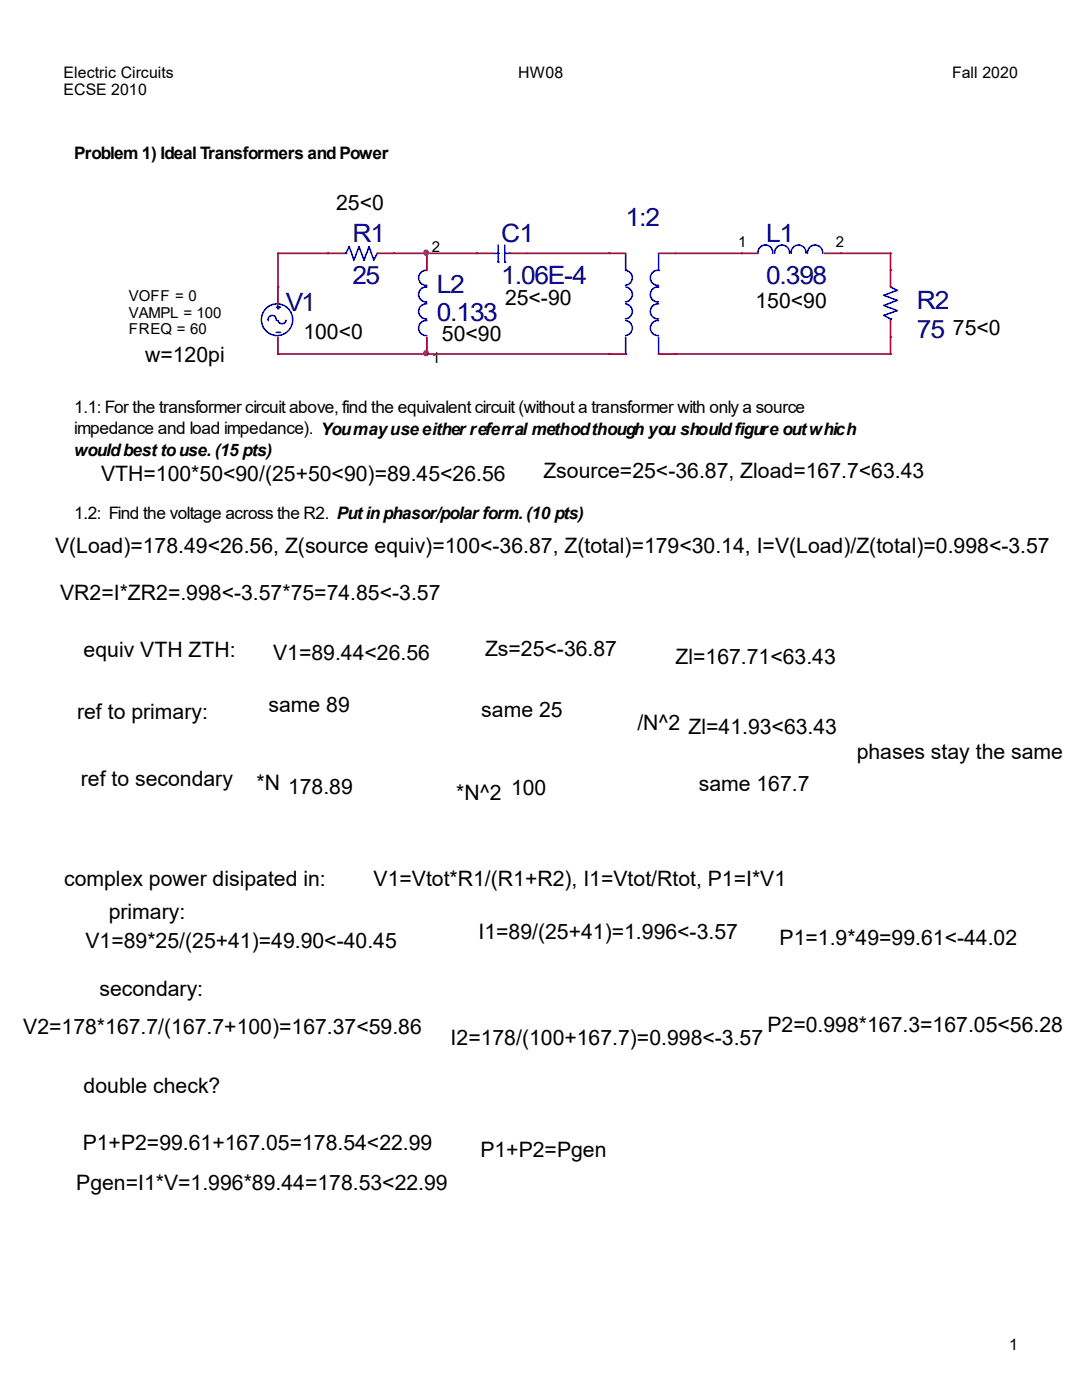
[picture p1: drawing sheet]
<svg xmlns="http://www.w3.org/2000/svg" width="216mm" height="279mm" viewBox="0 0 216 279" stroke-linecap="round" stroke-linejoin="round" font-family="sans-serif">
<defs><g id="words">
<g font-size="5" fill="#000080">
<text x="124.8" y="45">1:2</text>
<text x="70.3" y="48.4">R1</text>
<text x="100" y="48.4">C1</text>
<text x="152.9" y="48.4">L1</text>
<text x="70.3" y="56.8">25</text>
<text x="87.2" y="58.4">L2</text>
<text x="100" y="56.8">1.06E-4</text>
<text x="152.9" y="56.8">0.398</text>
<text x="57.1" y="62.1">V1</text>
<text x="87.2" y="64.1">0.133</text>
<text x="183" y="61.8">R2</text>
<text x="183" y="67.4">75</text>
</g>
<g font-size="4.2">
<text x="67.1" y="41.9">25&lt;0</text>
<text x="100.8" y="60.9">25&lt;-90</text>
<text x="150.7" y="61.5">150&lt;90</text>
<text x="60.5" y="67.7">100&lt;0</text>
<text x="88.2" y="68">50&lt;90</text>
<text x="190.1" y="66.8">75&lt;0</text>
<text x="29" y="72.3">w=120pi</text>
<text x="108.4" y="95.3">Zsource=25&lt;-36.87, Zload=167.7&lt;63.43</text>
<text x="20.2" y="96.1">VTH=100*50&lt;90/(25+50&lt;90)=89.45&lt;26.56</text>
<text x="11" y="110.3">V(Load)=178.49&lt;26.56, Z(source equiv)=100&lt;-36.87, Z(total)=179&lt;30.14, I=V(Load)/Z(total)=0.998&lt;-3.57</text>
<text x="12" y="119.8">VR2=I*ZR2=.998&lt;-3.57*75=74.85&lt;-3.57</text>
<text x="16.7" y="131">equiv VTH ZTH:</text>
<text x="54.5" y="131.8">V1=89.44&lt;26.56</text>
<text x="96.8" y="130.8">Zs=25&lt;-36.87</text>
<text x="134.8" y="132.5">Zl=167.71&lt;63.43</text>
<text x="15.4" y="143.5">ref to primary:</text>
<text x="53.6" y="142.2">same 89</text>
<text x="96" y="143.1">same 25</text>
<text x="127.2" y="145.7">/N^2 Zl=41.93&lt;63.43</text>
<text x="170.9" y="151.4">phases stay the same</text>
<text x="16.1" y="156.8">ref to secondary</text>
<text x="51.2" y="157.7">*N 178.89</text>
<text x="91" y="159.6">*N^2</text>
<text x="102" y="158.7">100</text>
<text x="139.4" y="157.9">same 167.7</text>
<text x="12.8" y="176.8">complex power disipated in:</text>
<text x="74.5" y="176.8">V1=Vtot*R1/(R1+R2), I1=Vtot/Rtot, P1=I*V1</text>
<text x="21.7" y="183.3">primary:</text>
<text x="17.1" y="189.2">V1=89*25/(25+41)=49.90&lt;-40.45</text>
<text x="95.5" y="187.4">I1=89/(25+41)=1.996&lt;-3.57</text>
<text x="155.6" y="188.7">P1=1.9*49=99.61&lt;-44.02</text>
<text x="19.8" y="198.7">secondary:</text>
<text x="4.6" y="206.3">V2=178*167.7/(167.7+100)=167.37&lt;59.86</text>
<text x="89.9" y="208.5">I2=178/(100+167.7)=0.998&lt;-3.57</text>
<text x="153.1" y="205.9">P2=0.998*167.3=167.05&lt;56.28</text>
<text x="16.7" y="218.2">double check?</text>
<text x="16.5" y="229.5">P1+P2=99.61+167.05=178.54&lt;22.99</text>
<text x="95.9" y="231">P1+P2=Pgen</text>
<text x="15.2" y="237.5">Pgen=I1*V=1.996*89.44=178.53&lt;22.99</text>
</g>
<g font-size="3.4">
<text x="14.8" y="31.8">Problem 1) Ideal Transformers and Power</text>
<text x="14.8" y="82.5">1.1: For the transformer circuit above, find the equivalent circuit (without a transformer with only a source</text>
<text x="14.8" y="86.7">impedance and load impedance). You may use either referral method though you should figure out which</text>
<text x="14.8" y="91">would best to use. (15 pts)</text>
<text x="14.8" y="103.6">1.2: Find the voltage across the R2. Put in phasor/polar form. (10 pts)</text>
</g>
<g font-size="3.2">
<text x="12.7" y="15.5">Electric Circuits</text>
<text x="103.4" y="15.5">HW08</text>
<text x="190" y="15.5">Fall 2020</text>
<text x="12.7" y="19.1">ECSE 2010</text>
<text x="201.4" y="269.5">1</text>
</g>
<g font-size="3">
<text x="86.2" y="50.3">2</text>
<text x="147.3" y="49.3">1</text>
<text x="166.8" y="49.3">2</text>
<text x="25.7" y="60">VOFF = 0</text>
<text x="25.7" y="63.4">VAMPL = 100</text>
<text x="25.7" y="66.7">FREQ = 60</text>
<text x="86.2" y="72.3">1</text>
</g>
</g></defs>
<path d="M124.8 57.3a1.5 1.5 0 0 1 1.4 1.5 1.5 1.5 0 0 1-1.4 1.5M124.8 50.6v3.3M124.8 54a1.5 1.5 0 0 1 1.4 1.5 1.5 1.5 0 0 1-1.4 1.4M131.4 54a1.5 1.5 0 0 0-1.6 1.4 1.5 1.5 0 0 0 1.6 1.5M131.4 57.3a1.5 1.5 0 0 0-1.6 1.5 1.5 1.5 0 0 0 1.6 1.5M124.8 60.7a1.5 1.5 0 0 1 1.4 1.5 1.5 1.5 0 0 1-1.4 1.4M124.8 64a1.5 1.5 0 0 1 1.4 1.5 1.5 1.5 0 0 1-1.4 1.5M131.4 60.7a1.5 1.5 0 0 0-1.6 1.4 1.5 1.5 0 0 0 1.6 1.5M131.4 64a1.5 1.5 0 0 0-1.6 1.5 1.5 1.5 0 0 0 1.6 1.5" fill="none" stroke="#00f" stroke-width=".32"/>
<circle cx="124.8" cy="53.9" r=".16" fill="#00f"/>
<path d="M124.8 67.3v3.4" fill="none" stroke="#00f" stroke-width=".32"/>
<circle cx="124.8" cy="70.7" r=".16" fill="#00f"/>
<path d="M131.4 50.6v3.3" fill="none" stroke="#00f" stroke-width=".32"/>
<circle cx="131.4" cy="53.9" r=".16" fill="#00f"/>
<path d="M131.4 67.3v3.4" fill="none" stroke="#00f" stroke-width=".32"/>
<circle cx="131.4" cy="70.7" r=".16" fill="#00f"/>
<path d="M121.5 50.6h3.3" fill="none" stroke="#f00" stroke-width=".32"/>
<circle cx="121.5" cy="50.6" r=".16" fill="#f00"/>
<path d="M121.5 70.7h3.3" fill="none" stroke="#f00" stroke-width=".32"/>
<circle cx="121.5" cy="70.7" r=".16" fill="#f00"/>
<path d="M131.4 50.6h3.3" fill="none" stroke="#f00" stroke-width=".32"/>
<circle cx="134.7" cy="50.6" r=".16" fill="#f00"/>
<path d="M131.4 70.7h3.3" fill="none" stroke="#f00" stroke-width=".32"/>
<circle cx="134.7" cy="70.7" r=".16" fill="#f00"/>
<path d="M75.3 50.6l-.7 1.3-1-2.7-1 2.7-1-2.7-1 2.7-.9-2.7-.7 1.4" fill="none" stroke="#00f" stroke-width=".32"/>
<circle cx="75.3" cy="50.6" r=".16" fill="#00f"/>
<path d="M68.7 50.6h.3" fill="none" stroke="#00f" stroke-width=".32"/>
<circle cx="69" cy="50.6" r=".16" fill="#00f"/>
<path d="M75.3 50.6h3.3" fill="none" stroke="#f00" stroke-width=".32"/>
<circle cx="78.6" cy="50.6" r=".16" fill="#f00"/>
<path d="M65.4 50.6h3.3" fill="none" stroke="#f00" stroke-width=".32"/>
<circle cx="65.4" cy="50.6" r=".16" fill="#f00"/>
<path d="M99.4 48.9v3.4" fill="none" stroke="#00f" stroke-width=".32"/>
<circle cx="99.4" cy="52.3" r=".16" fill="#00f"/>
<path d="M100.7 48.9v3.4" fill="none" stroke="#00f" stroke-width=".32"/>
<circle cx="100.7" cy="52.3" r=".16" fill="#00f"/>
<path d="M100.7 50.6h1" fill="none" stroke="#00f" stroke-width=".32"/>
<circle cx="101.7" cy="50.6" r=".16" fill="#00f"/>
<path d="M98.4 50.6h1" fill="none" stroke="#00f" stroke-width=".32"/>
<circle cx="99.4" cy="50.6" r=".16" fill="#00f"/>
<path d="M95.1 50.6h3.3" fill="none" stroke="#f00" stroke-width=".32"/>
<circle cx="95.1" cy="50.6" r=".16" fill="#f00"/>
<path d="M101.7 50.6h3.3" fill="none" stroke="#f00" stroke-width=".32"/>
<circle cx="105" cy="50.6" r=".16" fill="#f00"/>
<path d="M177.7 57.3l1.3 .7-2.6 .9 2.6 1-2.6 1.1 2.6 1-2.6 .9 1.3 .7" fill="none" stroke="#00f" stroke-width=".32"/>
<circle cx="177.7" cy="57.3" r=".16" fill="#00f"/>
<path d="M177.7 63.6v.4" fill="none" stroke="#00f" stroke-width=".32"/>
<circle cx="177.7" cy="63.6" r=".16" fill="#00f"/>
<path d="M177.7 53.9v3.4" fill="none" stroke="#f00" stroke-width=".32"/>
<circle cx="177.7" cy="53.9" r=".16" fill="#f00"/>
<path d="M177.7 64v3.3" fill="none" stroke="#f00" stroke-width=".32"/>
<circle cx="177.7" cy="67.3" r=".16" fill="#f00"/>
<path d="M154.2 50.5a1.48 1.48 0 0 0-1.5-1.6 1.48 1.48 0 0 0-1.5 1.7M157.5 50.5a1.48 1.48 0 0 0-1.5-1.6 1.48 1.48 0 0 0-1.4 1.7M160.8 50.5a1.48 1.48 0 0 0-1.5-1.6 1.48 1.48 0 0 0-1.4 1.7M164.1 50.5a1.51 1.51 0 0 0-1.5-1.6 1.51 1.51 0 0 0-1.5 1.7" fill="none" stroke="#00f" stroke-width=".32"/>
<path d="M148 50.6h3.2" fill="none" stroke="#f00" stroke-width=".32"/>
<circle cx="148" cy="50.6" r=".16" fill="#f00"/>
<path d="M164.5 50.6h3.2" fill="none" stroke="#f00" stroke-width=".32"/>
<circle cx="167.7" cy="50.6" r=".16" fill="#f00"/>
<path d="M85.2 57.3a1.5 1.5 0 0 0-1.7 1.5 1.5 1.5 0 0 0 1.6 1.5M85.2 54a1.5 1.5 0 0 0-1.7 1.4 1.5 1.5 0 0 0 1.6 1.5M85.2 60.7a1.5 1.5 0 0 0-1.7 1.4 1.5 1.5 0 0 0 1.6 1.5M85.2 64a1.5 1.5 0 0 0-1.7 1.5 1.5 1.5 0 0 0 1.6 1.5" fill="none" stroke="#00f" stroke-width=".32"/>
<path d="M85.2 67.3v3.4" fill="none" stroke="#f00" stroke-width=".32"/>
<circle cx="85.2" cy="70.7" r=".16" fill="#f00"/>
<path d="M85.2 50.6v3.3" fill="none" stroke="#f00" stroke-width=".32"/>
<circle cx="85.2" cy="50.6" r=".16" fill="#f00"/>
<g fill="none" stroke="#00f" stroke-width=".32">
<path d="M55.1 63.9a.82 .82 0 0 0-.8-1 .82 .82 0 0 0-.8 1.1M55.1 66.3h.7M57.1 63.9a.82 .82 0 0 1-.8 .7 .82 .82 0 0 1-.8-.6"/>
<circle cx="55.3" cy="63.8" r="3.1"/>
</g>
<circle cx="55.8" cy="66.3" r=".16" fill="#00f"/>
<path d="M55.4 61v.6" fill="none" stroke="#00f" stroke-width=".32"/>
<circle cx="55.4" cy="61.6" r=".16" fill="#00f"/>
<path d="M55.1 61.3h.7" fill="none" stroke="#00f" stroke-width=".32"/>
<circle cx="55.8" cy="61.3" r=".16" fill="#00f"/>
<path d="M55.4 57.3v3.3" fill="none" stroke="#f00" stroke-width=".32"/>
<circle cx="55.4" cy="57.3" r=".16" fill="#f00"/>
<path d="M55.4 67.3v3.4" fill="none" stroke="#f00" stroke-width=".32"/>
<circle cx="55.4" cy="70.7" r=".16" fill="#f00"/>
<path d="M55.4 50.6v6.7" fill="none" stroke="#800040" stroke-width=".32"/>
<circle cx="55.4" cy="50.6" r=".16" fill="#800040"/>
<path d="M85.2 50.6h9.9" fill="none" stroke="#800040" stroke-width=".32"/>
<circle cx="95.1" cy="50.6" r=".16" fill="#800040"/>
<path d="M78.6 50.6h6.6" fill="none" stroke="#800040" stroke-width=".32"/>
<circle cx="85.2" cy="50.6" r=".16" fill="#800040"/>
<circle cx="85" cy="50.4" r=".49" fill="#f0f" stroke="#f0f" stroke-width=".32"/>
<path d="M55.4 50.6h10" fill="none" stroke="#800040" stroke-width=".32"/>
<circle cx="65.4" cy="50.6" r=".16" fill="#800040"/>
<path d="M134.7 50.6h13.3" fill="none" stroke="#800040" stroke-width=".32"/>
<circle cx="148" cy="50.6" r=".16" fill="#800040"/>
<path d="M55.4 70.7h29.8" fill="none" stroke="#800040" stroke-width=".32"/>
<circle cx="55.4" cy="70.7" r=".16" fill="#800040"/>
<circle cx="85" cy="70.5" r=".49" fill="#f0f" stroke="#f0f" stroke-width=".32"/>
<path d="M85.2 70.7h36.3" fill="none" stroke="#800040" stroke-width=".32"/>
<circle cx="85.2" cy="70.7" r=".16" fill="#800040"/>
<path d="M105 50.6h16.5" fill="none" stroke="#800040" stroke-width=".32"/>
<circle cx="121.5" cy="50.6" r=".16" fill="#800040"/>
<path d="M134.7 70.7h43" fill="none" stroke="#800040" stroke-width=".32"/>
<circle cx="134.7" cy="70.7" r=".16" fill="#800040"/>
<path d="M177.7 67.3v3.4" fill="none" stroke="#800040" stroke-width=".32"/>
<circle cx="177.7" cy="70.7" r=".16" fill="#800040"/>
<path d="M177.7 50.6v3.3" fill="none" stroke="#800040" stroke-width=".32"/>
<circle cx="177.7" cy="53.9" r=".16" fill="#800040"/>
<path d="M167.7 50.6h10" fill="none" stroke="#800040" stroke-width=".32"/>
<circle cx="177.7" cy="50.6" r=".16" fill="#800040"/>
<use href="#words"/>
</svg>
